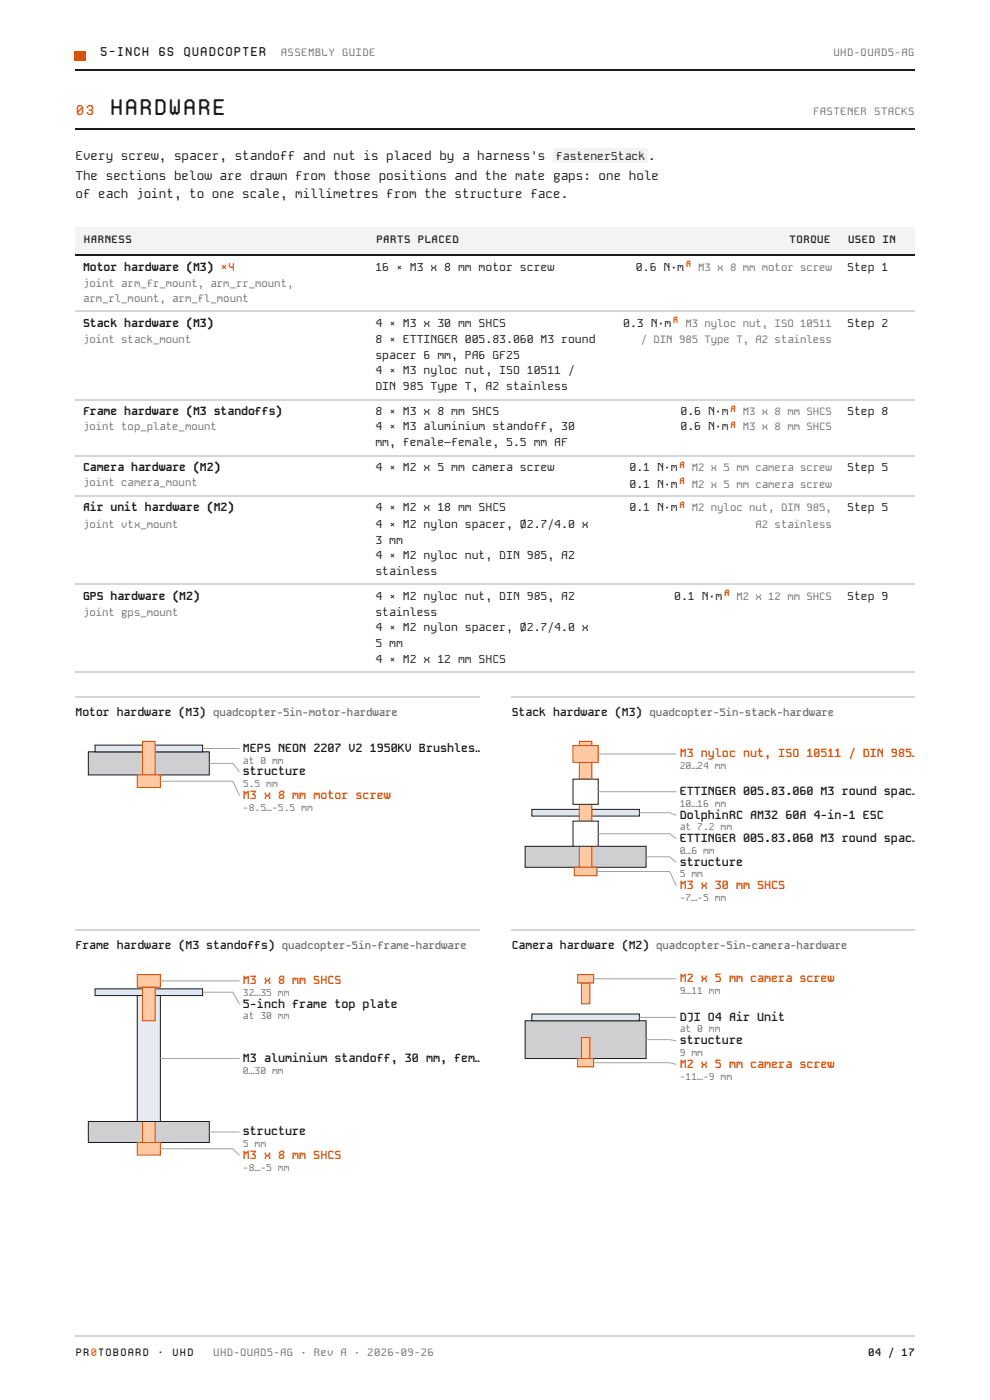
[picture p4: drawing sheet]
<svg xmlns="http://www.w3.org/2000/svg" width="210mm" height="297mm" viewBox="0 0 210 297" stroke-linecap="round" stroke-linejoin="round" font-family="sans-serif">
<defs><g id="words">
<text font-size="4.8" fill="#1b1b1b" x="23.2" y="24.3">Hardware</text>
<text font-size="3" fill="#ff5c00" x="16" y="24.3">03</text>
<g font-size="2.7" fill="#1b1b1b">
<text x="21.2" y="11.9">5-INCH 6S QUADCOPTER</text>
<text x="16" y="33.9">Every screw, spacer, standoff and nut is placed by a harness's</text>
<text x="137.4" y="33.9">.</text>
<text x="16" y="38.1">The sections below are drawn from those positions and the mate gaps: one hole</text>
<text x="16" y="42.1">of each joint, to one scale, millimetres from the structure face.</text>
</g>
<g font-size="2.5" fill="#1b1b1b">
<text x="51.5" y="159.5">MEPS NEON 2207 V2</text>
<text x="78.4" y="159.5">1950KV Brushles…</text>
<text x="51.5" y="164.5">structure</text>
<text x="144.1" y="168.7">ETTINGER 005.83.060 M3 round spac…</text>
<text x="144.1" y="173.7">DolphinRC AM32</text>
<text x="166.5" y="173.7">60A 4-in-1 ESC</text>
<text x="144.1" y="178.7">ETTINGER 005.83.060 M3 round spac…</text>
<text x="144.1" y="183.6">structure</text>
<text x="51.5" y="213.8">5-inch frame top plate</text>
<text x="144.1" y="216.5">DJI O4 Air Unit</text>
<text x="144.1" y="221.5">structure</text>
<text x="51.5" y="225.3">M3 aluminium standoff, 30 mm, fem…</text>
<text x="51.5" y="240.9">structure</text>
</g>
<g font-size="2.5" fill="#d24a00">
<text x="144.1" y="160.7">M3 nyloc nut, ISO 10511 / DIN 985…</text>
<text x="51.5" y="169.5">M3 x 8 mm motor screw</text>
<text x="144.1" y="188.6">M3 x 30 mm SHCS</text>
<text x="51.5" y="208.8">M3 x 8 mm SHCS</text>
<text x="144.1" y="208.4">M2 x 5 mm camera screw</text>
<text x="144.1" y="226.5">M2 x 5 mm camera screw</text>
<text x="51.5" y="245.9">M3 x 8 mm SHCS</text>
</g>
<g font-size="2.4" fill="#1b1b1b">
<text x="117.9" y="33.9">fastenerStack</text>
<text x="17.6" y="57.4">Motor hardware (M3) ×4</text>
<text x="79.6" y="57.4">16 × M3 x 8 mm motor screw</text>
<text x="134.8" y="57.4">0.6 N·m</text>
<text x="179.6" y="57.4">Step 1</text>
<text x="17.6" y="69.3">Stack hardware (M3)</text>
<text x="79.6" y="69.3">4 × M3 x 30 mm SHCS</text>
<text x="132.1" y="69.3">0.3 N·m</text>
<text x="179.6" y="69.3">Step 2</text>
<text x="79.6" y="72.8">8 × ETTINGER 005.83.060 M3 round</text>
<text x="79.6" y="76.2">spacer 6 mm, PA6 GF25</text>
<text x="79.6" y="79.4">4 × M3 nyloc nut, ISO 10511 /</text>
<text x="79.6" y="82.8">DIN 985 Type T, A2 stainless</text>
<text x="17.6" y="88.1">Frame hardware (M3 standoffs)</text>
<text x="79.6" y="88.1">8 × M3 x 8 mm SHCS</text>
<text x="144.3" y="88.1">0.6 N·m</text>
<text x="179.6" y="88.1">Step 8</text>
<text x="79.6" y="91.3">4 × M3 aluminium standoff, 30</text>
<text x="79.6" y="94.7">mm, female–female, 5.5 mm AF</text>
<text x="144.3" y="91.3">0.6 N·m</text>
<text x="17.6" y="100">Camera hardware (M2)</text>
<text x="79.6" y="100">4 × M2 x 5 mm camera screw</text>
<text x="133.5" y="100">0.1 N·m</text>
<text x="179.6" y="100">Step 5</text>
<text x="133.5" y="103.5">0.1 N·m</text>
<text x="17.6" y="108.5">Air unit hardware (M2)</text>
<text x="79.6" y="108.5">4 × M2 x 18 mm SHCS</text>
<text x="79.6" y="111.9">4 × M2 nylon spacer, Ø2.7/4.0 x</text>
<text x="133.5" y="108.5">0.1 N·m</text>
<text x="179.6" y="108.5">Step 5</text>
<text x="79.6" y="115.4">3 mm</text>
<text x="79.6" y="118.5">4 × M2 nyloc nut, DIN 985, A2</text>
<text x="79.6" y="122">stainless</text>
<text x="17.6" y="127.3">GPS hardware (M2)</text>
<text x="79.6" y="127.3">4 × M2 nyloc nut, DIN 985, A2</text>
<text x="79.6" y="130.7">stainless</text>
<text x="142.9" y="127.3">0.1 N·m</text>
<text x="179.6" y="127.3">Step 9</text>
<text x="79.6" y="133.9">4 × M2 nylon spacer, Ø2.7/4.0 x</text>
<text x="79.6" y="137.3">5 mm</text>
<text x="79.6" y="140.8">4 × M2 x 12 mm SHCS</text>
<text x="16" y="151.9">Motor hardware (M3) quadcopter-5in-motor-hardware</text>
<text x="108.5" y="151.9">Stack hardware (M3) quadcopter-5in-stack-hardware</text>
<text x="16" y="201.3">Frame hardware (M3 standoffs) quadcopter-5in-frame-hardware</text>
<text x="108.5" y="201.3">Camera hardware (M2) quadcopter-5in-camera-hardware</text>
</g>
<g font-size="2.3" fill="#6f6f6f">
<text x="59.5" y="11.9">ASSEMBLY GUIDE</text>
<text x="176.7" y="11.9">UHD-QUAD5-AG</text>
<text x="172.4" y="24.3">FASTENER STACKS</text>
<text x="148" y="57.4">M3 x 8 mm motor screw</text>
<text x="17.6" y="60.9">joint arm_fr_mount, arm_rr_mount,</text>
<text x="17.6" y="64">arm_rl_mount, arm_fl_mount</text>
<text x="145.3" y="69.3">M3 nyloc nut, ISO 10511</text>
<text x="17.6" y="72.8">joint stack_mount</text>
<text x="135.8" y="72.8">/ DIN 985 Type T, A2 stainless</text>
<text x="157.5" y="88.1">M3 x 8 mm SHCS</text>
<text x="17.6" y="91.3">joint top_plate_mount</text>
<text x="157.5" y="91.3">M3 x 8 mm SHCS</text>
<text x="146.7" y="100">M2 x 5 mm camera screw</text>
<text x="17.6" y="103.2">joint camera_mount</text>
<text x="146.7" y="103.5">M2 x 5 mm camera screw</text>
<text x="17.6" y="111.9">joint vtx_mount</text>
<text x="146.7" y="108.5">M2 nyloc nut, DIN 985,</text>
<text x="160.2" y="111.9">A2 stainless</text>
<text x="17.6" y="130.7">joint gps_mount</text>
<text x="156.1" y="127.3">M2 x 12 mm SHCS</text>
<text x="45.2" y="287.6">UHD-QUAD5-AG · Rev A · 2026-09-26</text>
</g>
<g font-size="2.3" fill="#1b1b1b">
<text x="17.8" y="51.6">HARNESS</text>
<text x="79.8" y="51.6">PARTS PLACED</text>
<text x="167.4" y="51.6">TORQUE</text>
<text x="179.8" y="51.6">USED IN</text>
<text x="16" y="287.6">PR0TOBOARD</text>
<text x="33.3" y="287.6">·</text>
<text x="36.5" y="287.6">UHD</text>
<text x="184.1" y="287.6">04 / 17</text>
</g>
<g font-size="2.1" fill="#6f6f6f">
<text x="51.5" y="162">at 0 mm</text>
<text x="51.5" y="167">5.5 mm</text>
<text x="144.1" y="163.2">20…24 mm</text>
<text x="51.5" y="172">-8.5…-5.5 mm</text>
<text x="144.1" y="171.2">10…16 mm</text>
<text x="144.1" y="176.2">at 7.2 mm</text>
<text x="144.1" y="181.1">0…6 mm</text>
<text x="144.1" y="186.1">5 mm</text>
<text x="144.1" y="191.1">-7…-5 mm</text>
<text x="51.5" y="211.3">32…35 mm</text>
<text x="144.1" y="210.9">9…11 mm</text>
<text x="51.5" y="216.3">at 30 mm</text>
<text x="144.1" y="219">at 0 mm</text>
<text x="51.5" y="227.8">0…30 mm</text>
<text x="144.1" y="224">9 mm</text>
<text x="144.1" y="229">-11…-9 mm</text>
<text x="51.5" y="243.4">5 mm</text>
<text x="51.5" y="248.3">-8…-5 mm</text>
</g>
<g font-size="1.9" fill="#d94e00">
<text x="145.4" y="56.6">A</text>
<text x="142.7" y="68.5">A</text>
<text x="154.8" y="87.3">A</text>
<text x="154.8" y="90.8">A</text>
<text x="144" y="99.2">A</text>
<text x="144" y="102.7">A</text>
<text x="144" y="107.7">A</text>
<text x="153.5" y="126.5">A</text>
</g>
</g></defs>
<path d="M15.9 14.9h178" fill="none" stroke="#1b1b1b" stroke-width=".26"/>
<path d="M15.9 10.8h2.4v2.2h-2.4z" fill="#ff5c00"/>
<path d="M15.9 27.4h178" fill="none" stroke="#1b1b1b" stroke-width=".26"/>
<g fill="#f3f3f3">
<path d="M15.9 48.2h62.2v5.8h-62.2z"/>
<path d="M78.1 48.2h51v5.8h-51z"/>
<path d="M129.1 48.2h49v5.8h-49z"/>
<path d="M178.1 48.2h15.8v5.8h-15.8z"/>
</g>
<path d="M15.9 54.1h178" fill="none" stroke="#1b1b1b" stroke-width=".26"/>
<path d="M15.9 66h178M15.9 84.8h178M15.9 96.7h178M15.9 105.2h178M15.9 124h178M15.9 142.5h178" fill="none" stroke="#d6d6d6" stroke-width=".26"/>
<path d="M117.2 31.5h20.1v3.2h-20.1z" fill="#f3f3f3"/>
<path d="M15.9 147.8h85.7" fill="none" stroke="#d6d6d6" stroke-width=".26"/>
<path d="M18.7 159.5h25.7v4.9h-25.7z" fill="#cfcfd1"/>
<path d="M18.7 159.5h25.7v4.9h-25.7z" fill="none" stroke="#1b1b1b" stroke-width=".21"/>
<path d="M20.2 158.1h22.8v1.4h-22.8z" fill="#dfe8f2"/>
<path d="M20.2 158.1h22.8v1.4h-22.8z" fill="none" stroke="#1b1b1b" stroke-width=".21"/>
<path d="M30.2 157.3h2.7v7.1h-2.7z" fill="#ffc9a3"/>
<path d="M30.2 157.3h2.7v7.1h-2.7z" fill="none" stroke="#d24a00" stroke-width=".21"/>
<path d="M29.1 164.4h4.9v2.7h-4.9z" fill="#ffc9a3"/>
<path d="M29.1 164.4h4.9v2.7h-4.9z" fill="none" stroke="#d24a00" stroke-width=".21"/>
<path d="M43 158.8h7.8M34 165.7h15.4l1.4 3.1M44.4 162h5l1.4 1.8" fill="none" stroke="#a3a3a3" stroke-width=".21"/>
<path d="M108.5 147.8h85.4" fill="none" stroke="#d6d6d6" stroke-width=".26"/>
<path d="M111.3 179.5h25.7v4.5h-25.7z" fill="#cfcfd1"/>
<path d="M111.3 179.5h25.7v4.5h-25.7z" fill="none" stroke="#1b1b1b" stroke-width=".21"/>
<path d="M112.8 171.7h22.8v1.4h-22.8z" fill="#dfe8f2"/>
<path d="M112.8 171.7h22.8v1.4h-22.8z" fill="none" stroke="#1b1b1b" stroke-width=".21"/>
<path d="M122.8 157.3h2.7v26.7h-2.7z" fill="#ffc9a3"/>
<path d="M122.8 157.3h2.7v26.7h-2.7z" fill="none" stroke="#d24a00" stroke-width=".21"/>
<path d="M121.8 184h4.8v1.8h-4.8z" fill="#ffc9a3"/>
<path d="M121.8 184h4.8v1.8h-4.8z" fill="none" stroke="#d24a00" stroke-width=".21"/>
<path d="M121.5 174.2h5.3v5.3h-5.3z" fill="#fff"/>
<path d="M121.5 174.2h5.3v5.3h-5.3z" fill="none" stroke="#1b1b1b" stroke-width=".21"/>
<path d="M121.5 165.3h5.3v5.3h-5.3z" fill="#fff"/>
<path d="M121.5 165.3h5.3v5.3h-5.3z" fill="none" stroke="#1b1b1b" stroke-width=".21"/>
<path d="M121.5 158.2h5.3v3.5h-5.3z" fill="#ffc9a3"/>
<path d="M121.5 158.2h5.3v3.5h-5.3z" fill="none" stroke="#d24a00" stroke-width=".21"/>
<path d="M126.8 160h16.6M126.8 168h16.6M126.8 176.9h15.2l1.4 1M135.6 172.4h6.4l1.4 .6M126.6 184.9h15.4l1.4 3M137 181.8h5l1.4 1.1" fill="none" stroke="#a3a3a3" stroke-width=".21"/>
<path d="M15.9 197.2h85.7" fill="none" stroke="#d6d6d6" stroke-width=".26"/>
<path d="M18.7 237.9h25.7v4.5h-25.7z" fill="#cfcfd1"/>
<path d="M18.7 237.9h25.7v4.5h-25.7z" fill="none" stroke="#1b1b1b" stroke-width=".21"/>
<path d="M20.2 209.8h22.7v1.4h-22.7z" fill="#dfe8f2"/>
<path d="M20.2 209.8h22.7v1.4h-22.7z" fill="none" stroke="#1b1b1b" stroke-width=".21"/>
<path d="M30.2 235.3h2.7v7.1h-2.7z" fill="#ffc9a3"/>
<path d="M30.2 235.3h2.7v7.1h-2.7z" fill="none" stroke="#d24a00" stroke-width=".21"/>
<path d="M29.1 242.4h4.9v2.7h-4.9z" fill="#ffc9a3"/>
<path d="M29.1 242.4h4.9v2.7h-4.9z" fill="none" stroke="#d24a00" stroke-width=".21"/>
<path d="M29.1 211.2h4.9v26.7h-4.9z" fill="#e6ebf1"/>
<path d="M29.1 211.2h4.9v26.7h-4.9z" fill="none" stroke="#1b1b1b" stroke-width=".21"/>
<path d="M30.2 209.4h2.7v7.2h-2.7z" fill="#ffc9a3"/>
<path d="M30.2 209.4h2.7v7.2h-2.7z" fill="none" stroke="#d24a00" stroke-width=".21"/>
<path d="M29.1 206.8h4.9v2.6h-4.9z" fill="#ffc9a3"/>
<path d="M29.1 206.8h4.9v2.6h-4.9z" fill="none" stroke="#d24a00" stroke-width=".21"/>
<path d="M34 208.1h16.8M42.9 210.5h6.5l1.4 2.6M34 224.6h16.8M34 243.7h15.4l1.4 1.4M44.4 240.2h6.4" fill="none" stroke="#a3a3a3" stroke-width=".21"/>
<path d="M108.5 197.2h85.4" fill="none" stroke="#d6d6d6" stroke-width=".26"/>
<path d="M111.3 216.6h25.7v8h-25.7z" fill="#cfcfd1"/>
<path d="M111.3 216.6h25.7v8h-25.7z" fill="none" stroke="#1b1b1b" stroke-width=".21"/>
<path d="M112.8 215.1h22.8v1.5h-22.8z" fill="#dfe8f2"/>
<path d="M112.8 215.1h22.8v1.5h-22.8z" fill="none" stroke="#1b1b1b" stroke-width=".21"/>
<path d="M123.3 220.1h1.7v4.5h-1.7z" fill="#ffc9a3"/>
<path d="M123.3 220.1h1.7v4.5h-1.7z" fill="none" stroke="#d24a00" stroke-width=".21"/>
<path d="M122.5 224.6h3.4v1.7h-3.4z" fill="#ffc9a3"/>
<path d="M122.5 224.6h3.4v1.7h-3.4z" fill="none" stroke="#d24a00" stroke-width=".21"/>
<path d="M123.3 208.5h1.7v4.5h-1.7z" fill="#ffc9a3"/>
<path d="M123.3 208.5h1.7v4.5h-1.7z" fill="none" stroke="#d24a00" stroke-width=".21"/>
<path d="M122.5 206.8h3.4v1.7h-3.4z" fill="#ffc9a3"/>
<path d="M122.5 206.8h3.4v1.7h-3.4z" fill="none" stroke="#d24a00" stroke-width=".21"/>
<path d="M125.9 207.6h17.5M135.6 215.8h7.8M125.9 225.5h16.1l1.4 .3M137 220.6h5l1.4 .2" fill="none" stroke="#a3a3a3" stroke-width=".21"/>
<path d="M15.9 283.5h178" fill="none" stroke="#d6d6d6" stroke-width=".26"/>
<use href="#words"/>
</svg>
